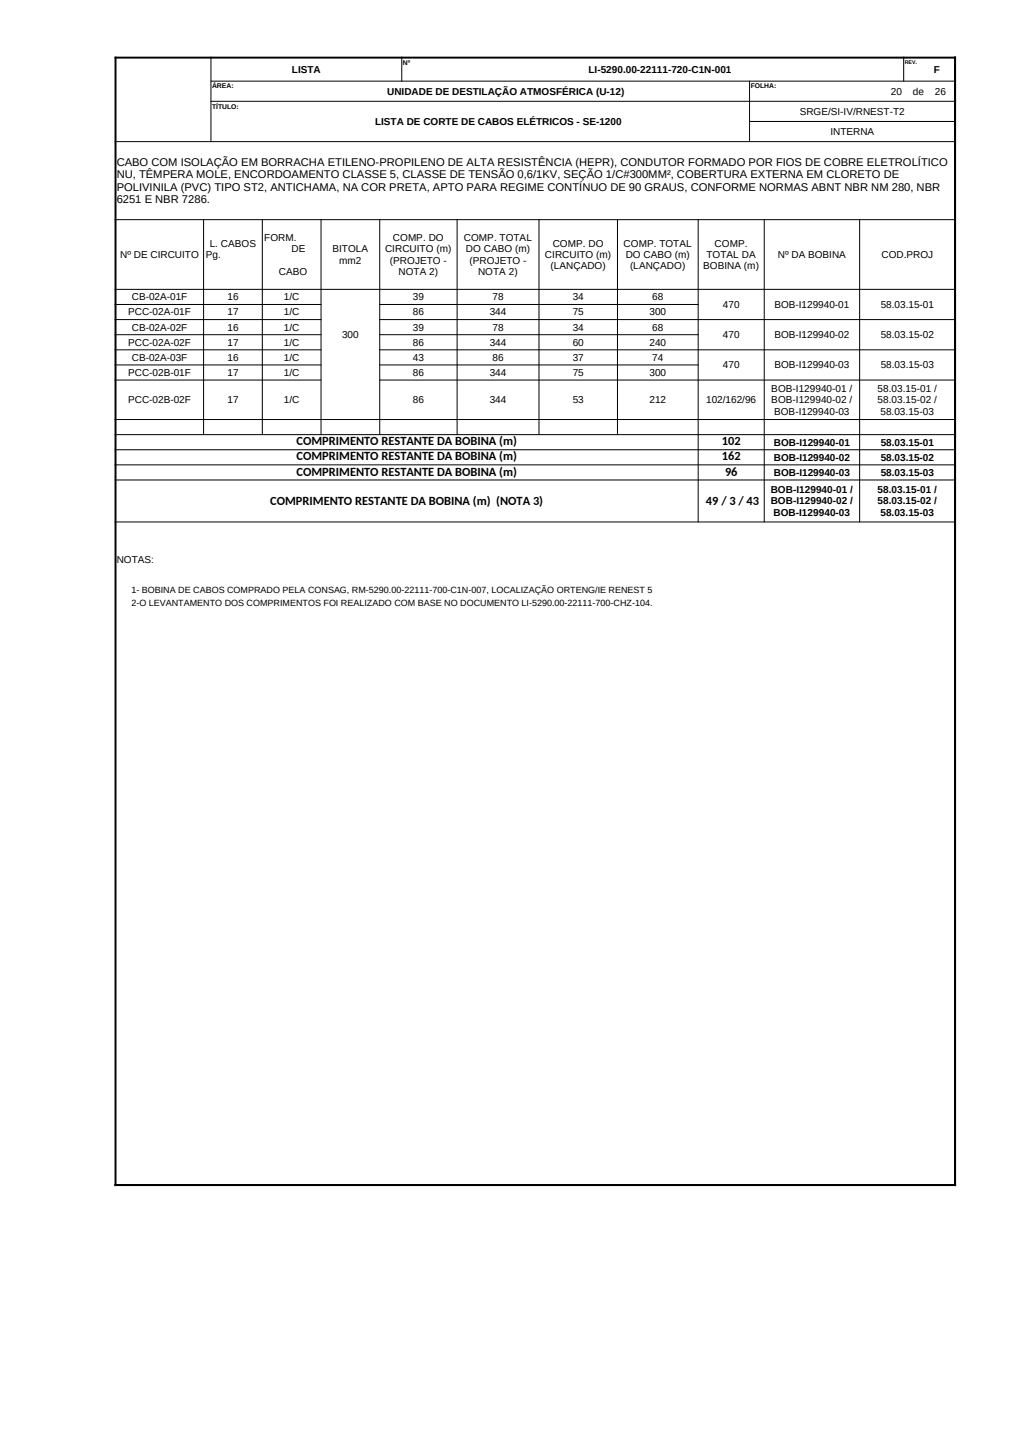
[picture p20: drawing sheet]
<svg xmlns="http://www.w3.org/2000/svg" width="210mm" height="297mm" viewBox="0 0 210 297" stroke-linecap="round" stroke-linejoin="round" font-family="sans-serif">
<defs><g id="words">
<g font-size="2.6">
<text x="61.6" y="92.5">COMPRIMENTO RESTANTE DA BOBINA (m)</text>
<text x="61.6" y="95.7">COMPRIMENTO RESTANTE DA BOBINA (m)</text>
<text x="150" y="92.5">102</text>
<text x="150" y="95.7">162</text>
<text x="61.6" y="98.8">COMPRIMENTO RESTANTE DA BOBINA (m)</text>
<text x="150.6" y="98.8">96</text>
<text x="56.1" y="105">COMPRIMENTO RESTANTE DA BOBINA (m) (NOTA 3)</text>
<text x="146.7" y="105">49 / 3 / 43</text>
</g>
<g font-size="2.3">
<text x="24.2" y="34.5">CABO COM ISOLAÇÃO EM BORRACHA ETILENO-PROPILENO DE ALTA RESISTÊNCIA (HEPR), CONDUTOR FORMADO POR FIOS DE COBRE ELETROLÍTICO</text>
<text x="24.2" y="37.1">NU, TÊMPERA MOLE, ENCORDOAMENTO CLASSE 5, CLASSE DE TENSÃO 0,6/1KV, SEÇÃO 1/C#300MM², COBERTURA EXTERNA EM CLORETO DE</text>
<text x="24.2" y="39.7">POLIVINILA (PVC) TIPO ST2, ANTICHAMA, NA COR PRETA, APTO PARA REGIME CONTÍNUO DE 90 GRAUS, CONFORME NORMAS ABNT NBR NM 280, NBR</text>
<text x="24.2" y="42.3">6251 E NBR 7286.</text>
</g>
<g font-size="2.1">
<text x="60.6" y="15.1">LISTA</text>
<text x="122.3" y="15.1">LI-5290.00-22111-720-C1N-001</text>
<text x="193.9" y="15.1">F</text>
<text x="80.4" y="19.7">UNIDADE DE DESTILAÇÃO ATMOSFÉRICA (U-12)</text>
<text x="166.1" y="23.9">SRGE/SI-IV/RNEST-T2</text>
<text x="185.1" y="19.7">20</text>
<text x="189.6" y="19.7">de</text>
<text x="194.2" y="19.7">26</text>
<text x="77.9" y="26">LISTA DE CORTE DE CABOS ELÉTRICOS - SE-1200</text>
<text x="172.5" y="28.1">INTERNA</text>
<text x="25" y="53.6">Nº DE CIRCUITO</text>
<text x="42.7" y="53.6">Pg.</text>
<text x="43.6" y="51.3">L. CABOS</text>
<text x="54.9" y="50.1">FORM.</text>
<text x="60.6" y="52.5">DE</text>
<text x="69.1" y="52.5">BITOLA</text>
<text x="80" y="52.5">CIRCUITO (m)</text>
<text x="81.6" y="50.1">COMP. DO</text>
<text x="96.4" y="50.1">COMP. TOTAL</text>
<text x="96.8" y="52.5">DO CABO (m)</text>
<text x="113.2" y="53.6">CIRCUITO (m)</text>
<text x="114.8" y="51.3">COMP. DO</text>
<text x="129.5" y="51.3">COMP. TOTAL</text>
<text x="130" y="53.6">DO CABO (m)</text>
<text x="146.8" y="53.6">TOTAL DA</text>
<text x="148.5" y="51.3">COMP.</text>
<text x="161.6" y="53.6">Nº DA BOBINA</text>
<text x="183.1" y="53.6">COD.PROJ</text>
<text x="57.9" y="57.1">CABO</text>
<text x="70.5" y="54.8">mm2</text>
<text x="81" y="54.8">(PROJETO -</text>
<text x="82.8" y="57.1">NOTA 2)</text>
<text x="97.5" y="54.8">(PROJETO -</text>
<text x="99.3" y="57.1">NOTA 2)</text>
<text x="114.4" y="56">(LANÇADO)</text>
<text x="130.9" y="56">(LANÇADO)</text>
<text x="146.1" y="56">BOBINA (m)</text>
<text x="26.6" y="65.6">PCC-02A-01F</text>
<text x="27.4" y="62.4">CB-02A-01F</text>
<text x="47.2" y="62.4">16</text>
<text x="47.2" y="65.6">17</text>
<text x="59" y="62.4">1/C</text>
<text x="59" y="65.6">1/C</text>
<text x="85.8" y="62.4">39</text>
<text x="85.8" y="65.6">86</text>
<text x="101.7" y="65.6">344</text>
<text x="102.3" y="62.4">78</text>
<text x="119" y="62.4">34</text>
<text x="119" y="65.6">75</text>
<text x="134.9" y="65.6">300</text>
<text x="135.5" y="62.4">68</text>
<text x="150.2" y="64">470</text>
<text x="160.9" y="64">BOB-I129940-01</text>
<text x="182.9" y="64">58.03.15-01</text>
<text x="26.6" y="71.8">PCC-02A-02F</text>
<text x="27.4" y="68.7">CB-02A-02F</text>
<text x="47.2" y="68.7">16</text>
<text x="47.2" y="71.8">17</text>
<text x="59" y="68.7">1/C</text>
<text x="59" y="71.8">1/C</text>
<text x="71.1" y="70.3">300</text>
<text x="85.8" y="68.7">39</text>
<text x="85.8" y="71.8">86</text>
<text x="101.7" y="71.8">344</text>
<text x="102.3" y="68.7">78</text>
<text x="119" y="68.7">34</text>
<text x="119" y="71.8">60</text>
<text x="134.9" y="71.8">240</text>
<text x="135.5" y="68.7">68</text>
<text x="150.2" y="70.3">470</text>
<text x="160.9" y="70.3">BOB-I129940-02</text>
<text x="182.9" y="70.3">58.03.15-02</text>
<text x="27.4" y="75">CB-02A-03F</text>
<text x="47.2" y="75">16</text>
<text x="59" y="75">1/C</text>
<text x="85.8" y="75">43</text>
<text x="102.3" y="75">86</text>
<text x="119" y="75">37</text>
<text x="135.5" y="75">74</text>
<text x="150.2" y="76.6">470</text>
<text x="160.9" y="76.6">BOB-I129940-03</text>
<text x="182.9" y="76.6">58.03.15-03</text>
<text x="26.6" y="78.1">PCC-02B-01F</text>
<text x="26.6" y="83.8">PCC-02B-02F</text>
<text x="47.2" y="78.1">17</text>
<text x="47.2" y="83.8">17</text>
<text x="59" y="78.1">1/C</text>
<text x="59" y="83.8">1/C</text>
<text x="85.8" y="78.1">86</text>
<text x="85.8" y="83.8">86</text>
<text x="101.7" y="78.1">344</text>
<text x="101.7" y="83.8">344</text>
<text x="119" y="78.1">75</text>
<text x="119" y="83.8">53</text>
<text x="134.9" y="78.1">300</text>
<text x="134.9" y="83.8">212</text>
<text x="146.7" y="83.8">102/162/96</text>
<text x="160.2" y="81.5">BOB-I129940-01 /</text>
<text x="160.2" y="83.8">BOB-I129940-02 /</text>
<text x="182.3" y="81.5">58.03.15-01 /</text>
<text x="182.3" y="83.8">58.03.15-02 /</text>
<text x="160.8" y="86.2">BOB-I129940-03</text>
<text x="182.9" y="86.2">58.03.15-03</text>
<text x="160.7" y="92.6">BOB-I129940-01</text>
<text x="160.7" y="95.8">BOB-I129940-02</text>
<text x="182.9" y="92.6">58.03.15-01</text>
<text x="182.9" y="95.8">58.03.15-02</text>
<text x="160.7" y="98.9">BOB-I129940-03</text>
<text x="182.9" y="98.9">58.03.15-03</text>
<text x="160.1" y="102.5">BOB-I129940-01 /</text>
<text x="160.1" y="104.8">BOB-I129940-02 /</text>
<text x="160.7" y="107.2">BOB-I129940-03</text>
<text x="182.3" y="102.5">58.03.15-01 /</text>
<text x="182.3" y="104.8">58.03.15-02 /</text>
<text x="182.9" y="107.2">58.03.15-03</text>
<text x="24.2" y="117.1">NOTAS:</text>
</g>
<g font-size="1.9">
<text x="27.3" y="123.2">1- BOBINA DE CABOS COMPRADO PELA CONSAG, RM-5290.00-22111-700-C1N-007, LOCALIZAÇÃO ORTENG/IE RENEST 5</text>
<text x="27.3" y="126">2-O LEVANTAMENTO DOS COMPRIMENTOS FOI REALIZADO COM BASE NO DOCUMENTO LI-5290.00-22111-700-CHZ-104.</text>
</g>
<g font-size="1.4">
<text x="83.7" y="13.5">Nº</text>
<text x="44.1" y="18.4">ÁREA:</text>
<text x="44.1" y="22.6">TÍTULO:</text>
<text x="155.9" y="18.4">FOLHA:</text>
</g>
<text font-size="1.1" x="188" y="13.2">REV.</text>
</g></defs>
<path d="M23.8 12h174.8M24 11.8v234.7M198.4 11.8v234.7M23.8 246.3h174.8" fill="none" stroke="#000" stroke-width=".41"/>
<g fill="none" stroke="#000" stroke-width=".21">
<path d="M43.7 16.9h154.9M43.8 11.8v17.7M83.5 11.8v5.1M155.7 16.8v12.7M187.7 11.8v5.1M23.8 29.4h174.8M43.7 21.1h154.9M155.6 25.2h43M23.8 45.7h174.8M42.3 45.6v44.8M54.5 45.6v44.8M66.7 45.6v44.8"/>
<path d="M78.9 45.6v44.8M94.9 45.6v44.8M112 45.6v44.8M128.3 45.6v44.8M145 45.6v63M158.7 45.6v63M178.6 45.6v63M23.8 60.1h174.8M23.8 63.3h43M23.8 66.4h43M23.8 69.6h43M23.8 72.7h43"/>
<path d="M23.8 75.8h43M23.8 79h43M78.8 63.3h66.3M78.8 66.4h119.8M78.8 69.6h66.3M78.8 72.7h119.8M78.8 75.8h66.3M78.8 79h119.8M23.8 87.2h174.8M23.8 90.3h174.8M23.8 93.5h174.8M23.8 96.6h174.8"/>
<path d="M23.8 99.8h174.8M23.8 108.5h174.8"/>
</g>
<use href="#words"/>
</svg>
